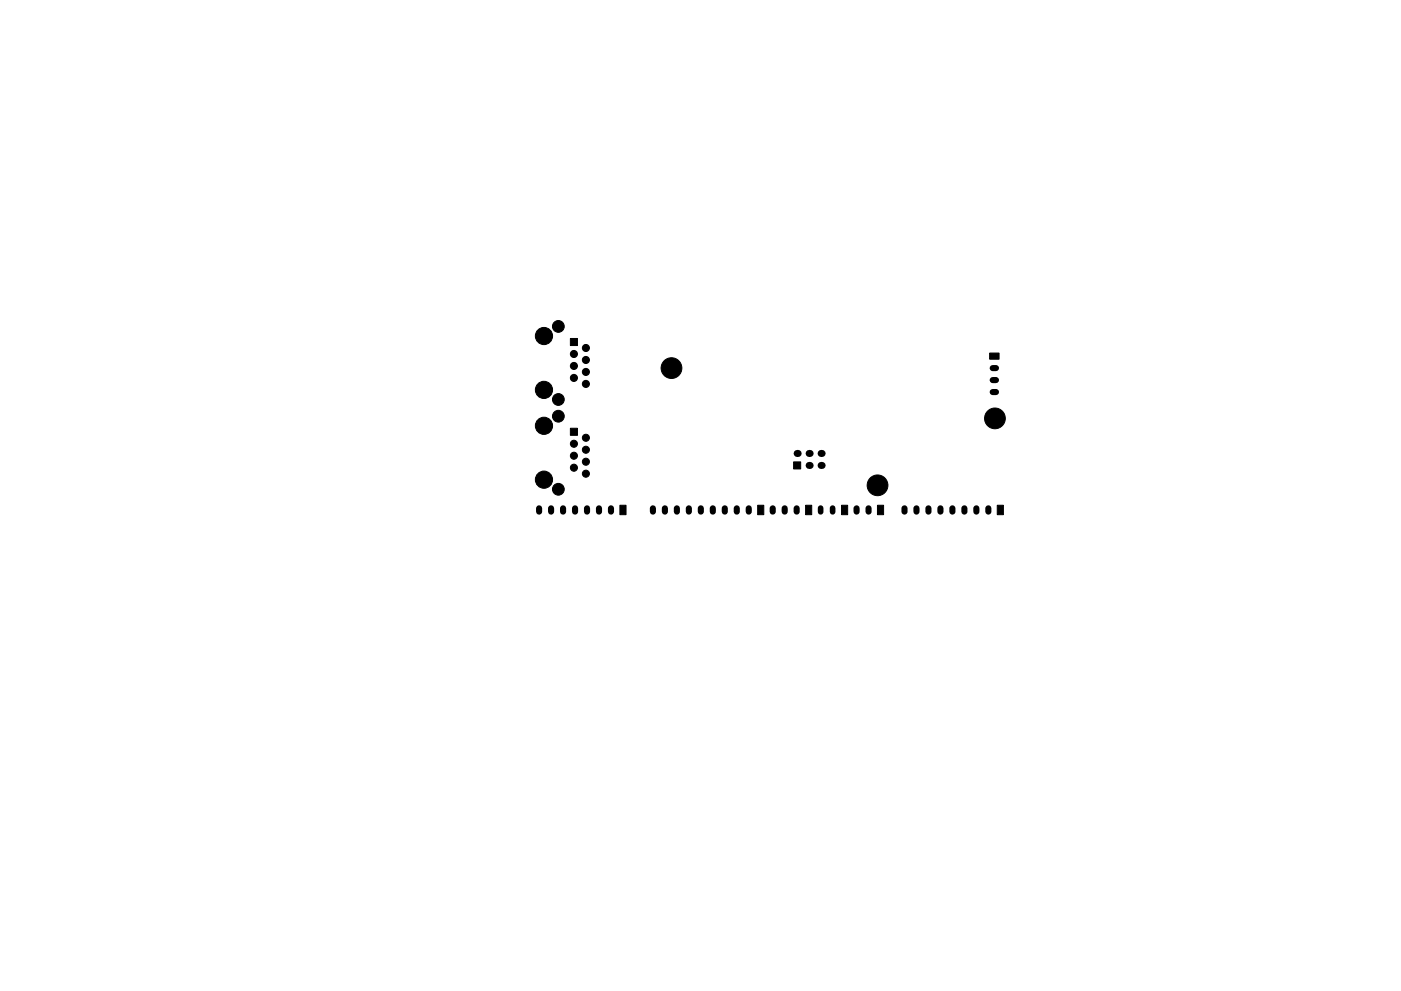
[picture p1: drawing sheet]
<svg xmlns="http://www.w3.org/2000/svg" width="297mm" height="210mm" viewBox="0 0 297 210" stroke-linecap="round" stroke-linejoin="round" font-family="sans-serif">
<g fill="#000" stroke="#000" stroke-width=".21">
<path d="M120.9 71.8h1.5v1.5h-1.5zM209.8 74.9h2v1.3h-2zM120.9 90.9h1.5v1.5h-1.5zM168.3 98h1.5v1.5h-1.5zM131.4 107.2h1.3v2h-1.3zM160.6 107.2h1.3v2h-1.3zM170.8 107.2h1.3v2h-1.3zM178.4 107.2h1.3v2h-1.3zM186 107.2h1.3v2h-1.3zM211.4 107.2h1.3v2h-1.3z"/>
<circle cx="115.3" cy="71.3" r="1.82"/>
<circle cx="118.4" cy="69.3" r="1.25"/>
<circle cx="121.7" cy="75.1" r=".75"/>
<circle cx="121.7" cy="77.6" r=".75"/>
<circle cx="124.2" cy="76.4" r=".75"/>
<circle cx="124.2" cy="78.9" r=".75"/>
<circle cx="124.2" cy="73.8" r=".75"/>
<circle cx="140.7" cy="78.1" r=".35"/>
<circle cx="141.2" cy="79.3" r=".35"/>
<circle cx="141.2" cy="76.9" r=".35"/>
<circle cx="142.4" cy="78.1" r="2.2"/>
<circle cx="142.4" cy="76.4" r=".35"/>
<circle cx="142.4" cy="79.7" r=".35"/>
<circle cx="143.5" cy="79.3" r=".35"/>
<circle cx="143.5" cy="76.9" r=".35"/>
<circle cx="144" cy="78.1" r=".35"/>
<circle cx="115.3" cy="90.3" r="1.82"/>
<circle cx="115.3" cy="82.7" r="1.82"/>
<circle cx="118.4" cy="84.8" r="1.25"/>
<circle cx="118.4" cy="88.3" r="1.25"/>
<circle cx="121.7" cy="80.2" r=".75"/>
<circle cx="121.7" cy="99.2" r=".75"/>
<circle cx="121.7" cy="96.7" r=".75"/>
<circle cx="121.7" cy="94.2" r=".75"/>
<circle cx="124.2" cy="81.5" r=".75"/>
<circle cx="124.2" cy="98" r=".75"/>
<circle cx="124.2" cy="95.4" r=".75"/>
<circle cx="124.2" cy="92.9" r=".75"/>
<circle cx="209.3" cy="88.8" r=".35"/>
<circle cx="209.8" cy="89.9" r=".35"/>
<circle cx="209.8" cy="87.6" r=".35"/>
<circle cx="210.9" cy="88.8" r="2.2"/>
<circle cx="210.9" cy="90.4" r=".35"/>
<circle cx="210.9" cy="87.1" r=".35"/>
<circle cx="212.1" cy="87.6" r=".35"/>
<circle cx="212.1" cy="89.9" r=".35"/>
<circle cx="212.6" cy="88.8" r=".35"/>
<circle cx="115.3" cy="101.8" r="1.82"/>
<circle cx="118.4" cy="103.8" r="1.25"/>
<circle cx="124.2" cy="100.5" r=".75"/>
<circle cx="184.4" cy="103" r=".35"/>
<circle cx="184.9" cy="104.1" r=".35"/>
<circle cx="184.9" cy="101.8" r=".35"/>
<circle cx="186.1" cy="101.3" r=".35"/>
<circle cx="186.1" cy="104.6" r=".35"/>
<circle cx="186.1" cy="103" r="2.2"/>
<circle cx="187.2" cy="104.1" r=".35"/>
<circle cx="187.2" cy="101.8" r=".35"/>
<circle cx="187.7" cy="103" r=".35"/>
</g>
<g fill="none" stroke="#000" stroke-width="1.3">
<path d="M210.5 78.1h.7M210.5 80.6h.7M210.5 83.2h.7M114.3 107.8v.7M116.8 107.8v.7M119.4 107.8v.7M121.9 107.8v.7M124.5 107.8v.7M127 107.8v.7M129.5 107.8v.7M138.4 107.8v.7M141 107.8v.7"/>
<path d="M143.5 107.8v.7M146 107.8v.7M148.6 107.8v.7M151.1 107.8v.7M153.7 107.8v.7M156.2 107.8v.7M158.7 107.8v.7M163.8 107.8v.7M166.4 107.8v.7M168.9 107.8v.7M181.6 107.8v.7M184.1 107.8v.7"/>
<path d="M191.8 107.8v.7M194.3 107.8v.7M196.8 107.8v.7M199.4 107.8v.7M201.9 107.8v.7M204.5 107.8v.7M207 107.8v.7M209.5 107.8v.7"/>
</g>
<g fill="#000">
<circle cx="169" cy="96.2" r=".75"/>
<circle cx="171.6" cy="98.7" r=".75"/>
<circle cx="171.6" cy="96.2" r=".75"/>
<circle cx="174.1" cy="98.7" r=".75"/>
<circle cx="174.1" cy="96.2" r=".75"/>
</g>
<path d="M174 107.8v.8M176.5 107.8v.8" fill="none" stroke="#000" stroke-width="1.2"/>
</svg>
